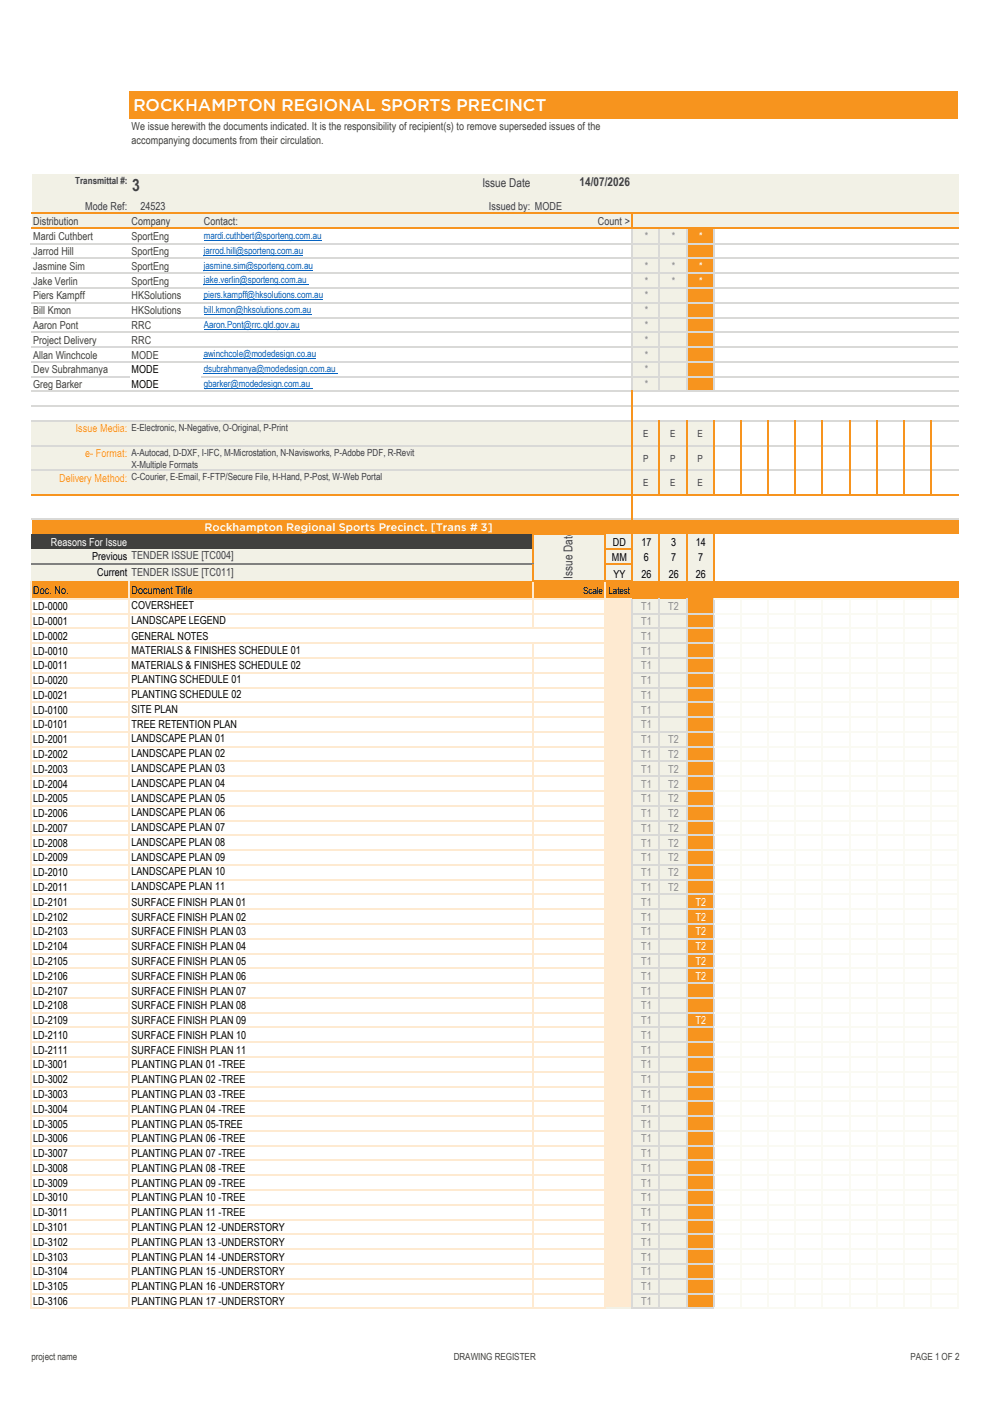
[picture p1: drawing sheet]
<svg xmlns="http://www.w3.org/2000/svg" width="210mm" height="297mm" viewBox="0 0 210 297" stroke-linecap="round" stroke-linejoin="round" font-family="sans-serif">
<defs><g id="words">
<text font-size="3.6" fill="#fff" x="28.3" y="23.6">ROCKHAMPTON REGIONAL SPORTS PRECINCT</text>
<text font-size="3.6" fill="#40403e" x="28" y="40.4">3</text>
<g font-size="2.6" fill="#40403e">
<text x="102.2" y="39.5">Issue Date</text>
<text x="122.8" y="39.5">14/07/2026</text>
<text x="121.3" y="122.6" transform="rotate(-90 121.3 122.6)">Issue Date</text>
</g>
<g font-size="2.3" fill="#40403e">
<text x="27.9" y="27.5">We issue herewith the documents indicated. It is the responsibility of recipient(s) to remove superseded issues of the</text>
<text x="27.9" y="30.5">accompanying documents from their circulation.</text>
<text x="7" y="47.6">Distribution</text>
<text x="18.1" y="44.5">Mode Ref:</text>
<text x="27.9" y="47.6">Company</text>
<text x="29.8" y="44.5">24523</text>
<text x="43.2" y="47.6">Contact:</text>
<text x="103.6" y="44.5">Issued by: MODE</text>
<text x="126.7" y="47.6">Count &gt;</text>
<text x="7" y="50.9">Mardi Cuthbert</text>
<text x="27.9" y="50.9">SportEng</text>
<text x="7" y="54.1">Jarrod Hill</text>
<text x="7" y="57.2">Jasmine Sim</text>
<text x="27.9" y="54.1">SportEng</text>
<text x="27.9" y="57.2">SportEng</text>
<text x="7" y="60.3">Jake Verlin</text>
<text x="7" y="63.5">Piers Kampff</text>
<text x="27.9" y="60.3">SportEng</text>
<text x="27.9" y="63.5">HKSolutions</text>
<text x="7" y="66.6">Bill Kmon</text>
<text x="7" y="69.7">Aaron Pont</text>
<text x="27.9" y="66.6">HKSolutions</text>
<text x="27.9" y="69.7">RRC</text>
<text x="7" y="72.9">Project Delivery</text>
<text x="7" y="76">Allan Winchcole</text>
<text x="27.9" y="72.9">RRC</text>
<text x="27.9" y="76">MODE</text>
<text x="7" y="79.1">Dev Subrahmanya</text>
<text x="7" y="82.3">Greg Barker</text>
</g>
<g font-size="2.3" fill="#8d8d89">
<text x="136.6" y="50.9">*</text>
<text x="142.4" y="50.9">*</text>
<text x="136.6" y="57.2">*</text>
<text x="142.4" y="57.2">*</text>
<text x="136.6" y="60.3">*</text>
<text x="136.6" y="63.5">*</text>
<text x="142.4" y="60.3">*</text>
<text x="136.6" y="66.6">*</text>
<text x="136.6" y="69.7">*</text>
<text x="136.6" y="76">*</text>
<text x="136.6" y="72.9">*</text>
<text x="136.6" y="79.1">*</text>
<text x="136.6" y="82.3">*</text>
<text x="135.8" y="129.3">T1</text>
<text x="141.6" y="129.3">T2</text>
<text x="135.8" y="132.5">T1</text>
<text x="135.8" y="135.6">T1</text>
<text x="135.8" y="141.9">T1</text>
<text x="135.8" y="138.7">T1</text>
<text x="135.8" y="145">T1</text>
<text x="135.8" y="148.1">T1</text>
<text x="135.8" y="151.3">T1</text>
<text x="135.8" y="154.4">T1</text>
<text x="135.8" y="157.5">T1</text>
<text x="135.8" y="160.7">T1</text>
<text x="141.6" y="157.5">T2</text>
<text x="141.6" y="160.7">T2</text>
<text x="135.8" y="163.8">T1</text>
<text x="135.8" y="166.9">T1</text>
<text x="141.6" y="163.8">T2</text>
<text x="141.6" y="166.9">T2</text>
<text x="135.8" y="170">T1</text>
<text x="135.8" y="173.2">T1</text>
<text x="141.6" y="170">T2</text>
<text x="141.6" y="173.2">T2</text>
<text x="135.8" y="176.3">T1</text>
<text x="135.8" y="179.4">T1</text>
<text x="141.6" y="176.3">T2</text>
<text x="141.6" y="179.4">T2</text>
<text x="135.8" y="185.7">T1</text>
<text x="135.8" y="182.6">T1</text>
<text x="141.6" y="185.7">T2</text>
<text x="141.6" y="182.6">T2</text>
<text x="135.8" y="188.8">T1</text>
<text x="135.8" y="192">T1</text>
<text x="141.6" y="188.8">T2</text>
<text x="135.8" y="195.1">T1</text>
<text x="135.8" y="198.2">T1</text>
<text x="135.8" y="201.4">T1</text>
<text x="135.8" y="207.6">T1</text>
<text x="135.8" y="204.5">T1</text>
<text x="135.8" y="210.8">T1</text>
<text x="135.8" y="213.9">T1</text>
<text x="135.8" y="217">T1</text>
<text x="135.8" y="220.2">T1</text>
<text x="135.8" y="223.3">T1</text>
<text x="135.8" y="226.4">T1</text>
<text x="135.8" y="229.6">T1</text>
<text x="135.8" y="232.7">T1</text>
<text x="135.8" y="235.8">T1</text>
<text x="135.8" y="239">T1</text>
<text x="135.8" y="242.1">T1</text>
<text x="135.8" y="245.2">T1</text>
<text x="135.8" y="248.4">T1</text>
<text x="135.8" y="251.5">T1</text>
<text x="135.8" y="254.6">T1</text>
<text x="135.8" y="257.8">T1</text>
<text x="135.8" y="260.9">T1</text>
<text x="135.8" y="264">T1</text>
<text x="135.8" y="267.2">T1</text>
<text x="135.8" y="270.3">T1</text>
<text x="135.8" y="273.4">T1</text>
<text x="135.8" y="276.6">T1</text>
</g>
<g font-size="2.3" fill="#fff">
<text x="148.1" y="50.9">*</text>
<text x="148.1" y="57.2">*</text>
<text x="148.1" y="60.3">*</text>
<text x="43.3" y="112.6">Rockhampton Regional Sports Precinct. [Trans # 3]</text>
<text x="10.8" y="115.7">Reasons For Issue</text>
<text x="147.4" y="192">T2</text>
<text x="147.4" y="195.1">T2</text>
<text x="147.4" y="198.2">T2</text>
<text x="147.4" y="201.4">T2</text>
<text x="147.4" y="207.6">T2</text>
<text x="147.4" y="204.5">T2</text>
<text x="147.4" y="217">T2</text>
</g>
<g font-size="2.3">
<text x="27.9" y="79.1">MODE</text>
<text x="27.9" y="82.3">MODE</text>
<text x="19.5" y="118.7">Previous TENDER ISSUE [TC004]</text>
<text x="129.6" y="118.8">MM</text>
<text x="129.8" y="115.7">DD</text>
<text x="135.9" y="115.7">17</text>
<text x="136.4" y="118.8">6</text>
<text x="142.2" y="115.7">3</text>
<text x="142.2" y="118.8">7</text>
<text x="147.4" y="115.7">14</text>
<text x="148" y="118.8">7</text>
<text x="7" y="125.9">Doc. No.</text>
<text x="20.6" y="122.2">Current TENDER ISSUE [TC011]</text>
<text x="27.9" y="125.9">Document Title</text>
<text x="130" y="122.5">YY</text>
<text x="135.9" y="122.5">26</text>
<text x="141.7" y="122.5">26</text>
<text x="147.5" y="122.5">26</text>
<text x="7" y="129.3">LD-0000</text>
<text x="27.9" y="129.2">COVERSHEET</text>
<text x="7" y="132.5">LD-0001</text>
<text x="7" y="135.6">LD-0002</text>
<text x="27.9" y="135.6">GENERAL NOTES</text>
<text x="27.9" y="132.3">LANDSCAPE LEGEND</text>
<text x="7" y="141.9">LD-0011</text>
<text x="7" y="138.7">LD-0010</text>
<text x="27.9" y="141.7">MATERIALS &amp; FINISHES SCHEDULE 02</text>
<text x="27.9" y="138.6">MATERIALS &amp; FINISHES SCHEDULE 01</text>
<text x="7" y="145">LD-0020</text>
<text x="7" y="148.1">LD-0021</text>
<text x="27.9" y="144.8">PLANTING SCHEDULE 01</text>
<text x="27.9" y="148">PLANTING SCHEDULE 02</text>
<text x="7" y="151.3">LD-0100</text>
<text x="7" y="154.4">LD-0101</text>
<text x="27.9" y="154.2">TREE RETENTION PLAN</text>
<text x="27.9" y="151.1">SITE PLAN</text>
<text x="7" y="157.5">LD-2001</text>
<text x="7" y="160.7">LD-2002</text>
<text x="27.9" y="160.5">LANDSCAPE PLAN 02</text>
<text x="27.9" y="157.3">LANDSCAPE PLAN 01</text>
<text x="7" y="163.8">LD-2003</text>
<text x="7" y="166.9">LD-2004</text>
<text x="27.9" y="163.6">LANDSCAPE PLAN 03</text>
<text x="27.9" y="166.7">LANDSCAPE PLAN 04</text>
<text x="7" y="170">LD-2005</text>
<text x="7" y="173.2">LD-2006</text>
<text x="27.9" y="169.9">LANDSCAPE PLAN 05</text>
<text x="27.9" y="173">LANDSCAPE PLAN 06</text>
<text x="7" y="176.3">LD-2007</text>
<text x="7" y="179.4">LD-2008</text>
<text x="27.9" y="176.1">LANDSCAPE PLAN 07</text>
<text x="27.9" y="179.3">LANDSCAPE PLAN 08</text>
<text x="7" y="185.7">LD-2010</text>
<text x="7" y="182.6">LD-2009</text>
<text x="27.9" y="182.4">LANDSCAPE PLAN 09</text>
<text x="27.9" y="185.5">LANDSCAPE PLAN 10</text>
<text x="7" y="188.8">LD-2011</text>
<text x="7" y="192">LD-2101</text>
<text x="27.9" y="192">SURFACE FINISH PLAN 01</text>
<text x="27.9" y="188.7">LANDSCAPE PLAN 11</text>
<text x="7" y="195.1">LD-2102</text>
<text x="27.9" y="195.1">SURFACE FINISH PLAN 02</text>
<text x="7" y="198.2">LD-2103</text>
<text x="7" y="201.4">LD-2104</text>
<text x="27.9" y="198.2">SURFACE FINISH PLAN 03</text>
<text x="27.9" y="201.4">SURFACE FINISH PLAN 04</text>
<text x="7" y="207.6">LD-2106</text>
<text x="7" y="204.5">LD-2105</text>
<text x="27.9" y="207.6">SURFACE FINISH PLAN 06</text>
<text x="27.9" y="204.5">SURFACE FINISH PLAN 05</text>
<text x="7" y="210.8">LD-2107</text>
<text x="7" y="213.9">LD-2108</text>
<text x="27.9" y="210.8">SURFACE FINISH PLAN 07</text>
<text x="27.9" y="213.9">SURFACE FINISH PLAN 08</text>
<text x="7" y="217">LD-2109</text>
<text x="7" y="220.2">LD-2110</text>
<text x="27.9" y="217">SURFACE FINISH PLAN 09</text>
<text x="27.9" y="220.2">SURFACE FINISH PLAN 10</text>
<text x="7" y="223.3">LD-2111</text>
<text x="7" y="226.4">LD-3001</text>
<text x="27.9" y="223.3">SURFACE FINISH PLAN 11</text>
<text x="27.9" y="226.4">PLANTING PLAN 01 -TREE</text>
<text x="7" y="229.6">LD-3002</text>
<text x="7" y="232.7">LD-3003</text>
<text x="27.9" y="229.6">PLANTING PLAN 02 -TREE</text>
<text x="27.9" y="232.7">PLANTING PLAN 03 -TREE</text>
<text x="7" y="235.8">LD-3004</text>
<text x="7" y="239">LD-3005</text>
<text x="27.9" y="235.8">PLANTING PLAN 04 -TREE</text>
<text x="27.9" y="239">PLANTING PLAN 05-TREE</text>
<text x="7" y="242.1">LD-3006</text>
<text x="7" y="245.2">LD-3007</text>
<text x="27.9" y="242.1">PLANTING PLAN 06 -TREE</text>
<text x="27.9" y="245.2">PLANTING PLAN 07 -TREE</text>
<text x="7" y="248.4">LD-3008</text>
<text x="7" y="251.5">LD-3009</text>
<text x="27.9" y="248.4">PLANTING PLAN 08 -TREE</text>
<text x="27.9" y="251.5">PLANTING PLAN 09 -TREE</text>
<text x="7" y="254.6">LD-3010</text>
<text x="7" y="257.8">LD-3011</text>
<text x="27.9" y="254.6">PLANTING PLAN 10 -TREE</text>
<text x="27.9" y="257.8">PLANTING PLAN 11 -TREE</text>
<text x="7" y="260.9">LD-3101</text>
<text x="27.9" y="260.9">PLANTING PLAN 12 -UNDERSTORY</text>
<text x="7" y="264">LD-3102</text>
<text x="7" y="267.2">LD-3103</text>
<text x="27.9" y="264">PLANTING PLAN 13 -UNDERSTORY</text>
<text x="27.9" y="267.2">PLANTING PLAN 14 -UNDERSTORY</text>
<text x="7" y="270.3">LD-3104</text>
<text x="7" y="273.4">LD-3105</text>
<text x="27.9" y="270.3">PLANTING PLAN 15 -UNDERSTORY</text>
<text x="27.9" y="273.4">PLANTING PLAN 16 -UNDERSTORY</text>
<text x="7" y="276.6">LD-3106</text>
<text x="27.9" y="276.6">PLANTING PLAN 17 -UNDERSTORY</text>
</g>
<g font-size="2.3" fill="#f7941e">
<text x="16" y="91.6">Issue Media:</text>
<text x="18.1" y="96.9">e- Format:</text>
<text x="12.5" y="102.1">Delivery Method:</text>
</g>
<g font-size="2.1" fill="#40403e">
<text x="15.9" y="39">Transmittal #:</text>
<text x="27.9" y="91.4">E-Electronic, N-Negative, O-Original, P-Print</text>
<text x="136.3" y="92.6">E</text>
<text x="142" y="92.6">E</text>
<text x="147.8" y="92.6">E</text>
<text x="27.9" y="96.6">A-Autocad, D-DXF, I-IFC, M-Microstation, N-Navisworks, P-Adobe PDF, R-Revit</text>
<text x="27.9" y="99.2">X-Multiple Formats</text>
<text x="27.9" y="101.8">C-Courier, E-Email, F-FTP/Secure File, H-Hand, P-Post, W-Web Portal</text>
<text x="136.3" y="97.8">P</text>
<text x="142" y="97.8">P</text>
<text x="147.8" y="97.8">P</text>
<text x="136.3" y="103">E</text>
<text x="142" y="103">E</text>
<text x="147.8" y="103">E</text>
<text x="6.7" y="288.2">project name</text>
<text x="96.1" y="288.2">DRAWING REGISTER</text>
<text x="192.9" y="288.2">PAGE 1 OF 2</text>
</g>
<g font-size="2.1" fill="#0563c1">
<text x="43.2" y="50.7">mardi.cuthbert@sporteng.com.au</text>
<text x="43.2" y="53.8">jarrod.hill@sporteng.com.au</text>
<text x="43.2" y="56.9">jasmine.sim@sporteng.com.au</text>
<text x="43.2" y="60.1">jake.verlin@sporteng.com.au</text>
<text x="43.2" y="63.2">piers.kampff@hksolutions.com.au</text>
<text x="43.2" y="66.3">bill.kmon@hksolutions.com.au</text>
<text x="43.2" y="69.5">Aaron.Pont@rrc.qld.gov.au</text>
<text x="43.2" y="75.7">awinchcole@modedesign.co.au</text>
<text x="43.2" y="78.9">dsubrahmanya@modedesign.com.au</text>
<text x="43.2" y="82">gbarker@modedesign.com.au</text>
</g>
<g font-size="2.1">
<text x="123.5" y="125.8">Scale</text>
<text x="128.9" y="125.8">Latest</text>
</g>
</g></defs>
<path d="M27.4 19.4h175.7v5.7h-175.7z" fill="#f7941e"/>
<path d="M6.7 36.9h196.4v11.5h-196.4z" fill="#f2f1e6"/>
<path d="M133.9 48.5h11.6v3.2h-11.6z" fill-rule="evenodd" fill="#f2f1e6"/>
<path d="M145.5 48.5h5.8v3.2h-5.8z" fill-rule="evenodd" fill="#f7941e"/>
<path d="M133.9 51.6h11.6v3.2h-11.6z" fill-rule="evenodd" fill="#f2f1e6"/>
<path d="M145.5 51.6h5.8v3.2h-5.8z" fill-rule="evenodd" fill="#f7941e"/>
<path d="M133.9 54.8h11.6v3.2h-11.6z" fill-rule="evenodd" fill="#f2f1e6"/>
<path d="M145.5 54.8h5.8v3.2h-5.8z" fill-rule="evenodd" fill="#f7941e"/>
<path d="M133.9 57.9h11.6v3.2h-11.6z" fill-rule="evenodd" fill="#f2f1e6"/>
<path d="M145.5 57.9h5.8v3.2h-5.8z" fill-rule="evenodd" fill="#f7941e"/>
<path d="M133.9 61h11.6v3.2h-11.6z" fill-rule="evenodd" fill="#f2f1e6"/>
<path d="M145.5 61h5.8v3.2h-5.8z" fill-rule="evenodd" fill="#f7941e"/>
<path d="M133.9 64.2h11.6v3.1h-11.6z" fill-rule="evenodd" fill="#f2f1e6"/>
<path d="M145.5 64.2h5.8v3.1h-5.8z" fill-rule="evenodd" fill="#f7941e"/>
<path d="M133.9 67.3h11.6v3.2h-11.6z" fill-rule="evenodd" fill="#f2f1e6"/>
<path d="M145.5 67.3h5.8v3.2h-5.8z" fill-rule="evenodd" fill="#f7941e"/>
<path d="M133.9 70.4h11.6v3.2h-11.6z" fill-rule="evenodd" fill="#f2f1e6"/>
<path d="M145.5 70.4h5.8v3.2h-5.8z" fill-rule="evenodd" fill="#f7941e"/>
<path d="M133.9 73.6h11.6v3.1h-11.6z" fill-rule="evenodd" fill="#f2f1e6"/>
<path d="M145.5 73.6h5.8v3.1h-5.8z" fill-rule="evenodd" fill="#f7941e"/>
<path d="M133.9 76.7h11.6v3.2h-11.6z" fill-rule="evenodd" fill="#f2f1e6"/>
<path d="M145.5 76.7h5.8v3.2h-5.8z" fill-rule="evenodd" fill="#f7941e"/>
<path d="M133.9 79.8h11.6v3.2h-11.6z" fill-rule="evenodd" fill="#f2f1e6"/>
<path d="M145.5 79.8h5.8v3.2h-5.8z" fill-rule="evenodd" fill="#f7941e"/>
<path d="M6.7 89.2h144.6v15.7h-144.6z" fill="#f2f1e6"/>
<path d="M185.8 104.9h5.8v5.2h-5.8z" fill-rule="evenodd" fill="#fff"/>
<path d="M6.7 110.1h196.4v3.1h-196.4z" fill="#f7941e"/>
<path d="M6.7 113.2h106.2v3.2h-106.2z" fill="#40403e"/>
<path d="M112.9 113.2h38.4v3.2h-38.4z" fill-rule="evenodd" fill="#f2f1e6"/>
<path d="M6.7 116.3h144.6v6.9h-144.6z" fill="#f2f1e6"/>
<path d="M6.7 123.2h196.4v3.8h-196.4z" fill="#f7941e"/>
<path d="M128.2 126.9h5.8v3.2h-5.8z" fill-rule="evenodd" fill="#feead1"/>
<path d="M133.9 126.9h11.6v3.2h-11.6z" fill-rule="evenodd" fill="#f2f1e6"/>
<path d="M145.5 126.9h5.8v3.2h-5.8z" fill-rule="evenodd" fill="#f7941e"/>
<path d="M128.2 130h5.8v3.2h-5.8z" fill-rule="evenodd" fill="#feead1"/>
<path d="M133.9 130h11.6v3.2h-11.6z" fill-rule="evenodd" fill="#f2f1e6"/>
<path d="M145.5 130h5.8v3.2h-5.8z" fill-rule="evenodd" fill="#f7941e"/>
<path d="M128.2 133.2h5.8v3.2h-5.8z" fill-rule="evenodd" fill="#feead1"/>
<path d="M133.9 133.2h11.6v3.2h-11.6z" fill-rule="evenodd" fill="#f2f1e6"/>
<path d="M145.5 133.2h5.8v3.2h-5.8z" fill-rule="evenodd" fill="#f7941e"/>
<path d="M128.2 136.3h5.8v3.2h-5.8z" fill-rule="evenodd" fill="#feead1"/>
<path d="M133.9 136.3h11.6v3.2h-11.6z" fill-rule="evenodd" fill="#f2f1e6"/>
<path d="M145.5 136.3h5.8v3.2h-5.8z" fill-rule="evenodd" fill="#f7941e"/>
<path d="M128.2 139.4h5.8v3.2h-5.8z" fill-rule="evenodd" fill="#feead1"/>
<path d="M133.9 139.4h11.6v3.2h-11.6z" fill-rule="evenodd" fill="#f2f1e6"/>
<path d="M145.5 139.4h5.8v3.2h-5.8z" fill-rule="evenodd" fill="#f7941e"/>
<path d="M128.2 142.6h5.8v3.2h-5.8z" fill-rule="evenodd" fill="#feead1"/>
<path d="M133.9 142.6h11.6v3.2h-11.6z" fill-rule="evenodd" fill="#f2f1e6"/>
<path d="M145.5 142.6h5.8v3.2h-5.8z" fill-rule="evenodd" fill="#f7941e"/>
<path d="M128.2 145.7h5.8v3.2h-5.8z" fill-rule="evenodd" fill="#feead1"/>
<path d="M133.9 145.7h11.6v3.2h-11.6z" fill-rule="evenodd" fill="#f2f1e6"/>
<path d="M145.5 145.7h5.8v3.2h-5.8z" fill-rule="evenodd" fill="#f7941e"/>
<path d="M128.2 148.8h5.8v3.2h-5.8z" fill-rule="evenodd" fill="#feead1"/>
<path d="M133.9 148.8h11.6v3.2h-11.6z" fill-rule="evenodd" fill="#f2f1e6"/>
<path d="M145.5 148.8h5.8v3.2h-5.8z" fill-rule="evenodd" fill="#f7941e"/>
<path d="M128.2 152h5.8v3.1h-5.8z" fill-rule="evenodd" fill="#feead1"/>
<path d="M133.9 152h11.6v3.1h-11.6z" fill-rule="evenodd" fill="#f2f1e6"/>
<path d="M145.5 152h5.8v3.1h-5.8z" fill-rule="evenodd" fill="#f7941e"/>
<path d="M128.2 155.1h5.8v3.2h-5.8z" fill-rule="evenodd" fill="#feead1"/>
<path d="M133.9 155.1h11.6v3.2h-11.6z" fill-rule="evenodd" fill="#f2f1e6"/>
<path d="M145.5 155.1h5.8v3.2h-5.8z" fill-rule="evenodd" fill="#f7941e"/>
<path d="M128.2 158.2h5.8v3.2h-5.8z" fill-rule="evenodd" fill="#feead1"/>
<path d="M133.9 158.2h11.6v3.2h-11.6z" fill-rule="evenodd" fill="#f2f1e6"/>
<path d="M145.5 158.2h5.8v3.2h-5.8z" fill-rule="evenodd" fill="#f7941e"/>
<path d="M128.2 161.4h5.8v3.1h-5.8z" fill-rule="evenodd" fill="#feead1"/>
<path d="M133.9 161.4h11.6v3.1h-11.6z" fill-rule="evenodd" fill="#f2f1e6"/>
<path d="M145.5 161.4h5.8v3.1h-5.8z" fill-rule="evenodd" fill="#f7941e"/>
<path d="M128.2 164.5h5.8v3.2h-5.8z" fill-rule="evenodd" fill="#feead1"/>
<path d="M133.9 164.5h11.6v3.2h-11.6z" fill-rule="evenodd" fill="#f2f1e6"/>
<path d="M145.5 164.5h5.8v3.2h-5.8z" fill-rule="evenodd" fill="#f7941e"/>
<path d="M128.2 167.6h5.8v3.2h-5.8z" fill-rule="evenodd" fill="#feead1"/>
<path d="M133.9 167.6h11.6v3.2h-11.6z" fill-rule="evenodd" fill="#f2f1e6"/>
<path d="M145.5 167.6h5.8v3.2h-5.8z" fill-rule="evenodd" fill="#f7941e"/>
<path d="M128.2 170.8h5.8v3.1h-5.8z" fill-rule="evenodd" fill="#feead1"/>
<path d="M133.9 170.8h11.6v3.1h-11.6z" fill-rule="evenodd" fill="#f2f1e6"/>
<path d="M145.5 170.8h5.8v3.1h-5.8z" fill-rule="evenodd" fill="#f7941e"/>
<path d="M128.2 173.9h5.8v3.2h-5.8z" fill-rule="evenodd" fill="#feead1"/>
<path d="M133.9 173.9h11.6v3.2h-11.6z" fill-rule="evenodd" fill="#f2f1e6"/>
<path d="M145.5 173.9h5.8v3.2h-5.8z" fill-rule="evenodd" fill="#f7941e"/>
<path d="M128.2 177h5.8v3.2h-5.8z" fill-rule="evenodd" fill="#feead1"/>
<path d="M133.9 177h11.6v3.2h-11.6z" fill-rule="evenodd" fill="#f2f1e6"/>
<path d="M145.5 177h5.8v3.2h-5.8z" fill-rule="evenodd" fill="#f7941e"/>
<path d="M128.2 180.2h5.8v3.1h-5.8z" fill-rule="evenodd" fill="#feead1"/>
<path d="M133.9 180.2h11.6v3.1h-11.6z" fill-rule="evenodd" fill="#f2f1e6"/>
<path d="M145.5 180.2h5.8v3.1h-5.8z" fill-rule="evenodd" fill="#f7941e"/>
<path d="M128.2 183.3h5.8v3.2h-5.8z" fill-rule="evenodd" fill="#feead1"/>
<path d="M133.9 183.3h11.6v3.2h-11.6z" fill-rule="evenodd" fill="#f2f1e6"/>
<path d="M145.5 183.3h5.8v3.2h-5.8z" fill-rule="evenodd" fill="#f7941e"/>
<path d="M128.2 186.4h5.8v3.2h-5.8z" fill-rule="evenodd" fill="#feead1"/>
<path d="M133.9 186.4h11.6v3.2h-11.6z" fill-rule="evenodd" fill="#f2f1e6"/>
<path d="M145.5 186.4h5.8v3.2h-5.8z" fill-rule="evenodd" fill="#f7941e"/>
<path d="M128.2 189.6h5.8v3.1h-5.8z" fill-rule="evenodd" fill="#feead1"/>
<path d="M133.9 189.6h11.6v3.1h-11.6z" fill-rule="evenodd" fill="#f2f1e6"/>
<path d="M145.5 189.6h5.8v3.1h-5.8z" fill-rule="evenodd" fill="#f7941e"/>
<path d="M128.2 192.7h5.8v84.6h-5.8z" fill="#feead1"/>
<path d="M133.9 192.7h11.6v84.6h-11.6z" fill="#f2f1e6"/>
<path d="M145.5 192.7h5.8v84.6h-5.8z" fill="#f7941e"/>
<path d="M43.2 51h24.9M43.2 54.1h21M43.2 57.2h23.1M43.2 60.4h22.2M43.2 63.5h25.3M43.2 66.6h22.8M43.2 69.8h20.3M43.2 76h23.8M43.2 79.2h28.4M43.2 82.3h23" fill="none" stroke="#0563c1" stroke-width=".21"/>
<g fill="none" stroke="#f7941e" stroke-width=".25">
<path d="M6.6 45.2h196.5M6.6 48.3h196.5M133.9 45.3v3.4M133.9 82.8v27.4M139.7 89.1v15.9M145.5 89.1v15.9M151.2 89.1v15.9M157 89.1v15.9M162.7 89.1v15.9M168.5 89.1v15.9M174.2 89.1v15.9M180 89.1v15.9"/>
<path d="M185.8 89.1v15.9M191.5 89.1v15.9M197.3 89.1v15.9M6.6 104.9h196.5M112.9 113.1v6.2M112.9 119.6v3.7M113 113.2h15.3M128.2 113.3v10M128.3 116.3h5.8M128.3 119.5h5.8M133.9 113.2v13.8M139.7 113.2v10"/>
<path d="M145.5 113.2v10M151.2 113.2v10M113 123.2h21.1"/>
</g>
<g fill="none" stroke="#d9d9d7" stroke-width=".25">
<path d="M6.6 51.6h36.2M6.6 54.8h196.5M6.6 57.9h196.5M112.9 51.6h90.2M133.9 48.6v34.2M139.7 48.5v34.6M145.5 48.5v34.6M151.2 48.5v34.6M6.6 61h196.5M6.6 64.2h196.5M6.6 67.3h196.5M6.6 70.4h196.5"/>
<path d="M27.4 76.7h15.4M27.4 73.6h175.7M128.2 76.7h74.9M128.2 79.8h74.9M6.6 83h127.2M6.6 86.1h127.2M6.6 89.2h127.2M6.6 94.4h127.2M6.6 99.6h127.2M134.1 83h69M134.1 86.1h69M134.1 89.2h5.5"/>
<path d="M134.1 94.4h5.5M134.1 99.6h5.5M139.8 89.2h5.5M139.8 94.4h5.5M139.8 99.6h5.5M145.6 89.2h5.5M145.6 94.4h5.5M145.6 99.6h5.5M151.3 89.2h5.5M151.3 94.4h5.5M151.3 99.6h5.5M157.1 89.2h5.5"/>
<path d="M157.1 94.4h5.5M157.1 99.6h5.5M162.9 89.2h5.5M162.9 94.4h5.5M162.9 99.6h5.5M168.6 89.2h5.5M168.6 94.4h5.5M168.6 99.6h5.5M174.4 89.2h5.5M174.4 94.4h5.5M174.4 99.6h5.5M180.1 89.2h5.5"/>
<path d="M180.1 94.4h5.5M180.1 99.6h5.5M185.9 89.2h5.5M185.9 94.4h5.5M185.9 99.6h5.5M191.6 89.2h5.5M191.6 94.4h5.5M191.6 99.6h5.5M197.4 89.2h5.7M197.4 94.4h5.7M197.4 99.6h5.7M6.6 110.1h127.2"/>
<path d="M134.1 110.1h69M133.9 127v150.4M134.1 130h17.2M134.1 133.2h17.2M134.1 136.3h17.2M134.1 139.4h17.2M139.7 126.9v150.5M145.5 126.9v150.5M151.2 126.8v150.6M134.1 142.6h17.2M134.1 145.7h17.2M134.1 148.8h17.2"/>
<path d="M134.1 152h17.2M134.1 155.1h17.2M134.1 158.2h17.2M134.1 161.4h17.2M134.1 164.5h17.2M134.1 167.6h17.2M134.1 170.8h17.2M134.1 173.9h17.2M134.1 177h17.2M134.1 180.2h17.2M134.1 183.3h17.2M134.1 186.4h17.2"/>
<path d="M134.1 189.6h17.2M134.1 192.7h17.2M134.1 195.8h17.2M134.1 199h17.2M134.1 202.1h17.2M134.1 205.2h17.2M134.1 208.4h17.2M134.1 211.5h17.2M134.1 214.6h17.2M134.1 217.8h17.2M134.1 220.9h17.2M134.1 224h17.2"/>
<path d="M134.1 227.2h17.2M134.1 230.3h17.2M134.1 233.4h17.2M134.1 236.6h17.2M134.1 239.7h17.2M134.1 242.8h17.2M134.1 246h17.2M134.1 249.1h17.2M134.1 252.2h17.2M134.1 255.4h17.2M134.1 258.5h17.2M134.1 261.6h17.2"/>
<path d="M134.1 264.7h17.2M134.1 267.9h17.2M134.1 271h17.2M134.1 274.1h17.2M134.1 277.3h17.2"/>
</g>
<path d="M42.8 51.6h70.1M6.6 73.6h20.8M6.6 76.7h20.8M6.6 79.8h20.9M42.8 79.8h85.4M42.8 76.7h85.4" fill="none" stroke="#d9d9d9" stroke-width=".25"/>
<path d="M6.6 119.5h106.4" fill="none" stroke="#808080" stroke-width=".25"/>
<g fill="none" stroke="#feead1" stroke-width=".25">
<path d="M6.6 123.2v154.2M6.7 126.9h106M6.7 130h106M6.7 133.2h127.1M6.7 136.3h106M6.7 139.4h106M27.4 123.2v3.6M27.4 127v2.9M27.4 130.2v2.9M27.4 133.3v2.9M27.4 136.4v2.9M27.4 139.6v2.8"/>
<path d="M112.9 123.3v9.8M112.9 136.2v21.9M113 126.9h20.8M113 130h20.8M113 136.3h20.8M113 139.4h20.8M128.2 123.3v153.9M6.7 142.6h106M6.7 145.7h106M6.7 148.8h106M6.7 152h106M6.7 155.1h106"/>
<path d="M6.7 158.2h121.4M27.4 142.7v2.9M27.4 145.8v2.9M27.4 149v2.8M27.4 152.1v2.9M27.4 155.2v2.9M27.4 158.4v2.8M112.9 158.4v119M113 142.6h20.8M113 145.7h20.8M113 148.8h20.8M113 152h20.8"/>
<path d="M113 155.1h20.8M128.3 158.2h5.5M6.7 161.4h121.4M6.7 164.5h121.4M6.7 167.6h121.4M6.7 170.8h121.4M6.7 173.9h121.4M6.7 177h121.4M27.4 161.5v2.9M27.4 164.6v2.9M27.4 167.8v2.8M27.4 170.9v2.9"/>
<path d="M27.4 174v2.9M27.4 177.2v2.8M128.3 161.4h5.5M128.3 164.5h5.5M128.3 167.6h5.5M128.3 170.8h5.5M128.3 173.9h5.5M128.3 177h5.5M6.7 180.2h121.4M6.7 183.3h121.4M6.7 186.4h121.4M6.7 189.6h121.4"/>
<path d="M6.7 192.7h121.4M6.7 195.8h121.4M6.7 199h121.4M27.4 180.3v2.9M27.4 183.4v2.9M27.4 186.6v2.8M27.4 189.7v2.9M27.4 192.8v2.9M27.4 196v2.8M27.4 199.1v2.9M128.3 180.2h5.5M128.3 183.3h5.5"/>
<path d="M128.3 186.4h5.5M128.3 189.6h5.5M128.3 192.7h5.5M128.3 195.8h5.5M128.3 199h5.5M6.7 202.1h121.4M6.7 205.2h121.4M6.7 208.4h121.4M6.7 211.5h121.4M6.7 214.6h121.4M6.7 217.8h121.4M27.4 202.2v2.9"/>
<path d="M27.4 205.4v2.8M27.4 208.5v2.9M27.4 211.6v2.9M27.4 214.8v2.8M27.4 217.9v2.9M128.3 202.1h5.5M128.3 205.2h5.5M128.3 208.4h5.5M128.3 211.5h5.5M128.3 214.6h5.5M128.3 217.8h5.5M6.7 220.9h121.4"/>
<path d="M6.7 224h121.4M6.7 227.2h121.4M6.7 230.3h121.4M6.7 233.4h121.4M6.7 236.6h121.4M6.7 239.7h121.4M27.4 221v2.9M27.4 224.2v2.8M27.4 227.3v2.9M27.4 230.4v2.9M27.4 233.6v2.8M27.4 236.7v2.9"/>
<path d="M27.4 239.8v2.9M128.3 220.9h5.5M128.3 224h5.5M128.3 227.2h5.5M128.3 230.3h5.5M128.3 233.4h5.5M128.3 236.6h5.5M128.3 239.7h5.5M6.7 242.8h121.4M6.7 246h121.4M6.7 249.1h121.4M6.7 252.2h121.4"/>
<path d="M6.7 255.4h121.4M6.7 258.5h121.4M27.4 242.9v2.9M27.4 246.1v2.9M27.4 249.2v2.9M27.4 252.3v2.9M27.4 255.5v2.9M27.4 258.6v2.9M128.3 242.8h5.5M128.3 246h5.5M128.3 249.1h5.5M128.3 252.2h5.5"/>
<path d="M128.3 255.4h5.5M128.3 258.5h5.5M6.7 261.6h121.4M6.7 264.7h121.4M6.7 267.9h121.4M6.7 271h121.4M6.7 274.1h121.4M6.7 277.3h121.6M27.4 261.7v2.9M27.4 264.9v2.9M27.4 268v2.9M27.4 271.1v2.9"/>
<path d="M27.4 274.3v2.9M128.3 261.6h5.5M128.3 264.7h5.5M128.3 267.9h5.5M128.3 271h5.5M128.3 274.1h5.5"/>
</g>
<path d="M128.3 277.3h5.5" fill="none" stroke="#f2f1e6" stroke-width=".25"/>
<g fill="none" stroke="#fafaf3" stroke-width=".25">
<path d="M151.3 126.9h51.9M151.3 130h51.9M151.3 133.2h51.9M151.3 136.3h51.9M151.3 139.4h51.9M157 127v150.4M162.7 127v150.4M168.5 127v150.4M174.2 127v150.4M180 127v150.4M185.8 127v150.4M191.5 127v150.4"/>
<path d="M197.3 127v150.4M203 127v150.4M151.3 142.6h51.9M151.3 145.7h51.9M151.3 148.8h51.9M151.3 152h51.9M151.3 155.1h51.9M151.3 158.2h51.9M151.3 161.4h51.9M151.3 164.5h51.9M151.3 167.6h51.9M151.3 170.8h51.9"/>
<path d="M151.3 173.9h51.9M151.3 177h51.9M151.3 180.2h51.9M151.3 183.3h51.9M151.3 186.4h51.9M151.3 189.6h51.9M151.3 192.7h51.9M151.3 195.8h51.9M151.3 199h51.9M151.3 202.1h51.9M151.3 205.2h51.9M151.3 208.4h51.9"/>
<path d="M151.3 211.5h51.9M151.3 214.6h51.9M151.3 217.8h51.9M151.3 220.9h51.9M151.3 224h51.9M151.3 227.2h51.9M151.3 230.3h51.9M151.3 233.4h51.9M151.3 236.6h51.9M151.3 239.7h51.9M151.3 242.8h51.9M151.3 246h51.9"/>
<path d="M151.3 249.1h51.9M151.3 252.2h51.9M151.3 255.4h51.9M151.3 258.5h51.9M151.3 261.6h51.9M151.3 264.7h51.9M151.3 267.9h51.9M151.3 271h51.9M151.3 274.1h51.9M151.3 277.3h51.9"/>
</g>
<use href="#words"/>
</svg>
